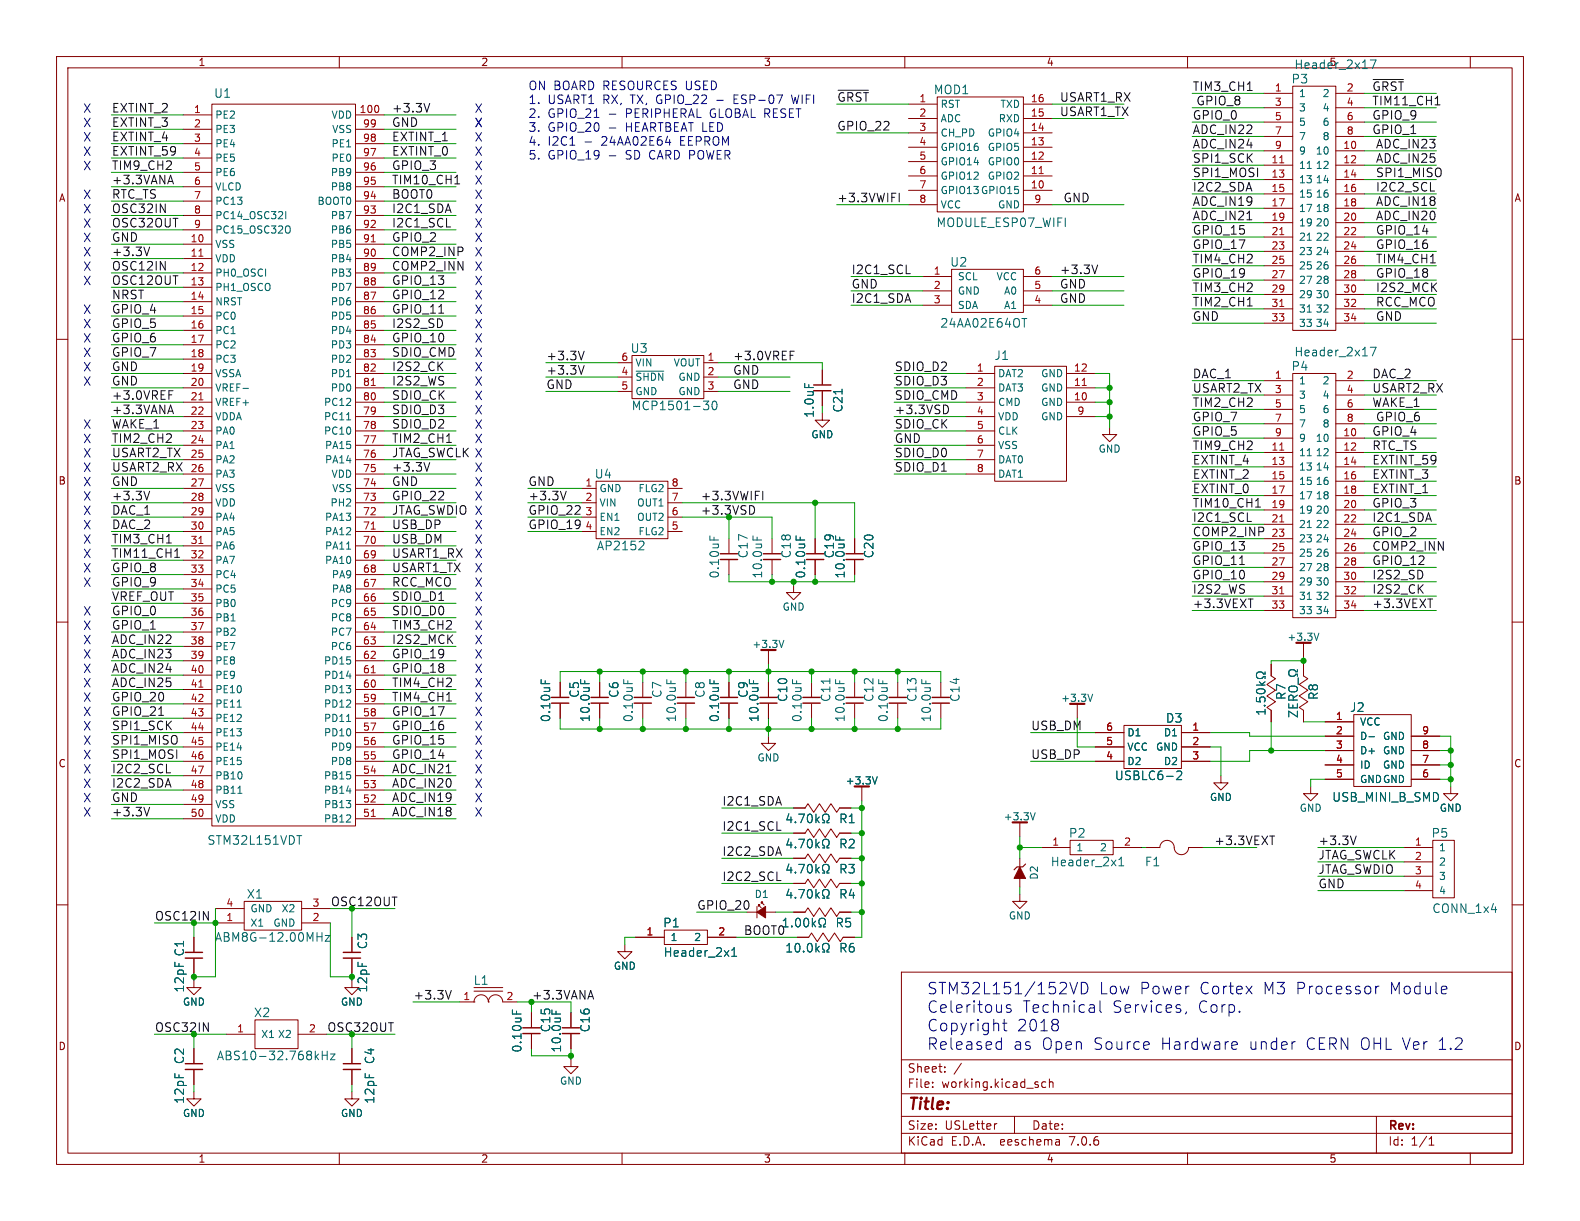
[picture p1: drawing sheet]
<svg xmlns="http://www.w3.org/2000/svg" width="279mm" height="216mm" viewBox="0 0 279 216" stroke-linecap="round" stroke-linejoin="round" font-family="sans-serif">
<defs><g id="words">
<g font-size="2.8" fill="#0000c2">
<text x="163.8" y="176">STM32L151/152VD</text>
<text x="163.8" y="179.3">Celeritous</text>
<text x="180.7" y="179.3">Technical</text>
<text x="194.3" y="176">Low</text>
<text x="196.6" y="179.3">Services,</text>
<text x="201.5" y="176">Power</text>
<text x="211.8" y="179.3">Corp.</text>
<text x="212.1" y="176">Cortex</text>
<text x="223.3" y="176">M3 Processor</text>
<text x="245.8" y="176">Module</text>
<text x="163.8" y="182.5">Copyright</text>
<text x="163.8" y="185.8">Released</text>
<text x="179.1" y="185.8">as</text>
<text x="179.7" y="182.5">2018</text>
<text x="184.2" y="185.8">Open</text>
<text x="193.3" y="185.8">Source</text>
<text x="205.3" y="185.8">Hardware</text>
<text x="220.9" y="185.8">under</text>
<text x="231" y="185.8">CERN OHL Ver 1.2</text>
</g>
<text font-size="2.8" fill="#840000" x="160.4" y="196.8">Title:</text>
<g font-size="2.1" fill="#006464">
<text x="37.8" y="17.5">U1</text>
<text x="165" y="16.9">MOD1</text>
<text x="228.3" y="15">P3</text>
<text x="228.8" y="12.4">Header_2x17</text>
<text x="165.5" y="40.4">MODULE_ESP07_WIFI</text>
<text x="167.9" y="47.3">U2</text>
<text x="166.2" y="58.1">24AA02E64OT</text>
<text x="111.4" y="62.6">U3</text>
<text x="175.8" y="63.9">J1</text>
<text x="228.3" y="65.8">P4</text>
<text x="228.8" y="63.2">Header_2x17</text>
<text x="111.6" y="72.7">MCP1501-30</text>
<text x="144.1" y="74" transform="rotate(-90 144.1 74)">1.0uF</text>
<text x="149.2" y="73" transform="rotate(-90 149.2 73)">C21</text>
<text x="105.1" y="84.8">U4</text>
<text x="105.5" y="97.5">AP2152</text>
<text x="132.4" y="98.8" transform="rotate(-90 132.4 98.8)">C17</text>
<text x="140.1" y="98.8" transform="rotate(-90 140.1 98.8)">C18</text>
<text x="147.7" y="98.8" transform="rotate(-90 147.7 98.8)">C19</text>
<text x="154.7" y="98.8" transform="rotate(-90 154.7 98.8)">C20</text>
<text x="127.4" y="102.4" transform="rotate(-90 127.4 102.4)">0.10uF</text>
<text x="135" y="102.4" transform="rotate(-90 135 102.4)">10.0uF</text>
<text x="142.6" y="102.4" transform="rotate(-90 142.6 102.4)">0.10uF</text>
<text x="149.6" y="102.4" transform="rotate(-90 149.6 102.4)">10.0uF</text>
<text x="102.6" y="123.5" transform="rotate(-90 102.6 123.5)">C5</text>
<text x="109.6" y="123.5" transform="rotate(-90 109.6 123.5)">C6</text>
<text x="117.2" y="123.5" transform="rotate(-90 117.2 123.5)">C7</text>
<text x="124.8" y="123.5" transform="rotate(-90 124.8 123.5)">C8</text>
<text x="132.4" y="123.5" transform="rotate(-90 132.4 123.5)">C9</text>
<text x="139.4" y="124.2" transform="rotate(-90 139.4 124.2)">C10</text>
<text x="147" y="124.2" transform="rotate(-90 147 124.2)">C11</text>
<text x="154.7" y="124.2" transform="rotate(-90 154.7 124.2)">C12</text>
<text x="162.3" y="124.2" transform="rotate(-90 162.3 124.2)">C13</text>
<text x="169.9" y="124.2" transform="rotate(-90 169.9 124.2)">C14</text>
<text x="227.6" y="123.9" transform="rotate(-90 227.6 123.9)">R7</text>
<text x="233.3" y="123.9" transform="rotate(-90 233.3 123.9)">R8</text>
<text x="97.5" y="127.8" transform="rotate(-90 97.5 127.8)">0.10uF</text>
<text x="104.5" y="127.8" transform="rotate(-90 104.5 127.8)">10.0uF</text>
<text x="112.1" y="127.8" transform="rotate(-90 112.1 127.8)">0.10uF</text>
<text x="119.7" y="127.8" transform="rotate(-90 119.7 127.8)">10.0uF</text>
<text x="127.4" y="127.8" transform="rotate(-90 127.4 127.8)">0.10uF</text>
<text x="134.3" y="127.8" transform="rotate(-90 134.3 127.8)">10.0uF</text>
<text x="142" y="127.8" transform="rotate(-90 142 127.8)">0.10uF</text>
<text x="149.6" y="127.8" transform="rotate(-90 149.6 127.8)">10.0uF</text>
<text x="157.2" y="127.8" transform="rotate(-90 157.2 127.8)">0.10uF</text>
<text x="164.8" y="127.8" transform="rotate(-90 164.8 127.8)">10.0uF</text>
<text x="206.1" y="128">D3</text>
<text x="238.6" y="126.1">J2</text>
<text x="197.1" y="138.2">USBLC6-2</text>
<text x="235.5" y="142">USB_MINI_B_SMD</text>
<text x="36.6" y="149.6">STM32L151VDT</text>
<text x="148.3" y="145.8">R1</text>
<text x="188.9" y="148.3">P2</text>
<text x="253.1" y="148.3">P5</text>
<text x="148.3" y="154.7">R3</text>
<text x="148.3" y="150.2">R2</text>
<text x="185.7" y="153.4">Header_2x1</text>
<text x="202.4" y="153.4">F1</text>
<text x="43.6" y="159.1">X1</text>
<text x="148.3" y="159.1">R4</text>
<text x="253.2" y="161.6">CONN_1x4</text>
<text x="37.9" y="166.7">ABM8G-12.00MHz</text>
<text x="65.1" y="167.9" transform="rotate(-90 65.1 167.9)">C3</text>
<text x="117.2" y="164.2">P1</text>
<text x="147.7" y="164.2">R5</text>
<text x="32.7" y="169.2" transform="rotate(-90 32.7 169.2)">C1</text>
<text x="117.3" y="169.4">Header_2x1</text>
<text x="148.3" y="168.6">R6</text>
<text x="32.7" y="175.6" transform="rotate(-90 32.7 175.6)">12pF</text>
<text x="65.1" y="175.6" transform="rotate(-90 65.1 175.6)">12pF</text>
<text x="83.7" y="174.3">L1</text>
<text x="44.8" y="180.1">X2</text>
<text x="97.5" y="182.6" transform="rotate(-90 97.5 182.6)">C15</text>
<text x="104.5" y="182.6" transform="rotate(-90 104.5 182.6)">C16</text>
<text x="32.7" y="188.3" transform="rotate(-90 32.7 188.3)">C2</text>
<text x="38.3" y="187.7">ABS10-32.768kHz</text>
<text x="66.4" y="188.3" transform="rotate(-90 66.4 188.3)">C4</text>
<text x="92.4" y="186.2" transform="rotate(-90 92.4 186.2)">0.10uF</text>
<text x="99.4" y="186.2" transform="rotate(-90 99.4 186.2)">10.0uF</text>
<text x="32.7" y="195.3" transform="rotate(-90 32.7 195.3)">12pF</text>
<text x="66.4" y="195.3" transform="rotate(-90 66.4 195.3)">12pF</text>
</g>
<g font-size="2.1" fill="#0000c2">
<text x="93.3" y="16.1">ON BOARD RESOURCES USED</text>
<text x="14.6" y="20.1">X</text>
<text x="14.6" y="22.6">X</text>
<text x="83.8" y="22.6">X</text>
<text x="83.8" y="20.1">X</text>
<text x="93.3" y="18.5">1.</text>
<text x="93.3" y="21">2.</text>
<text x="93.3" y="23.4">3.</text>
<text x="96.8" y="18.5">USART1 RX, TX, GPIO_22</text>
<text x="96.8" y="21">GPIO_21</text>
<text x="96.8" y="23.4">GPIO_20</text>
<text x="107.6" y="21">-</text>
<text x="107.6" y="23.4">-</text>
<text x="110.8" y="21">PERIPHERAL</text>
<text x="110.8" y="23.4">HEARTBEAT LED</text>
<text x="125.8" y="21">GLOBAL RESET</text>
<text x="127.1" y="18.5">-</text>
<text x="130.3" y="18.5">ESP-07</text>
<text x="140.7" y="18.5">WIFI</text>
<text x="14.6" y="25.2">X</text>
<text x="14.6" y="27.7">X</text>
<text x="83.8" y="25.2">X</text>
<text x="83.8" y="27.7">X</text>
<text x="93.3" y="25.9">4.</text>
<text x="93.3" y="28.3">5.</text>
<text x="96.8" y="25.9">I2C1</text>
<text x="96.8" y="28.3">GPIO_19</text>
<text x="103.3" y="25.9">-</text>
<text x="106.5" y="25.9">24AA02E64</text>
<text x="107.6" y="28.3">-</text>
<text x="110.8" y="28.3">SD CARD POWER</text>
<text x="120.5" y="25.9">EEPROM</text>
<text x="14.6" y="35.3">X</text>
<text x="14.6" y="30.2">X</text>
<text x="83.8" y="30.2">X</text>
<text x="83.8" y="32.8">X</text>
<text x="83.8" y="35.3">X</text>
<text x="14.6" y="37.9">X</text>
<text x="14.6" y="40.4">X</text>
<text x="83.8" y="37.9">X</text>
<text x="83.8" y="40.4">X</text>
<text x="14.6" y="45.5">X</text>
<text x="14.6" y="42.9">X</text>
<text x="83.8" y="45.5">X</text>
<text x="83.8" y="42.9">X</text>
<text x="14.6" y="48">X</text>
<text x="14.6" y="50.6">X</text>
<text x="83.8" y="53.1">X</text>
<text x="83.8" y="48">X</text>
<text x="83.8" y="50.6">X</text>
<text x="14.6" y="58.2">X</text>
<text x="14.6" y="55.6">X</text>
<text x="83.8" y="55.6">X</text>
<text x="83.8" y="58.2">X</text>
<text x="14.6" y="65.8">X</text>
<text x="14.6" y="60.7">X</text>
<text x="14.6" y="63.3">X</text>
<text x="83.8" y="60.7">X</text>
<text x="83.8" y="63.3">X</text>
<text x="83.8" y="65.8">X</text>
<text x="14.6" y="68.3">X</text>
<text x="83.8" y="68.3">X</text>
<text x="83.8" y="70.9">X</text>
<text x="14.6" y="76">X</text>
<text x="83.8" y="76">X</text>
<text x="83.8" y="73.4">X</text>
<text x="14.6" y="78.5">X</text>
<text x="14.6" y="81">X</text>
<text x="14.6" y="83.6">X</text>
<text x="69.2" y="81">JTAG_SWCLK X</text>
<text x="83.8" y="78.5">X</text>
<text x="83.8" y="83.6">X</text>
<text x="14.6" y="86.1">X</text>
<text x="14.6" y="88.7">X</text>
<text x="83.8" y="88.7">X</text>
<text x="83.8" y="86.1">X</text>
<text x="14.6" y="93.7">X</text>
<text x="14.6" y="91.2">X</text>
<text x="69.2" y="91.1">JTAG_SWDIO X</text>
<text x="83.8" y="93.7">X</text>
<text x="14.6" y="101.4">X</text>
<text x="14.6" y="96.3">X</text>
<text x="14.6" y="98.8">X</text>
<text x="83.8" y="98.8">X</text>
<text x="83.8" y="101.4">X</text>
<text x="83.8" y="96.3">X</text>
<text x="14.6" y="103.9">X</text>
<text x="83.8" y="103.9">X</text>
<text x="83.8" y="106.4">X</text>
<text x="14.6" y="111.5">X</text>
<text x="14.6" y="109">X</text>
<text x="83.8" y="109">X</text>
<text x="83.8" y="111.5">X</text>
<text x="14.6" y="119.1">X</text>
<text x="14.6" y="114.1">X</text>
<text x="14.6" y="116.6">X</text>
<text x="83.8" y="119.1">X</text>
<text x="83.8" y="116.6">X</text>
<text x="83.8" y="114.1">X</text>
<text x="14.6" y="124.2">X</text>
<text x="14.6" y="121.7">X</text>
<text x="83.8" y="124.2">X</text>
<text x="83.8" y="121.7">X</text>
<text x="14.6" y="129.3">X</text>
<text x="14.6" y="131.8">X</text>
<text x="14.6" y="126.8">X</text>
<text x="83.8" y="129.3">X</text>
<text x="83.8" y="126.8">X</text>
<text x="83.8" y="131.8">X</text>
<text x="14.6" y="136.9">X</text>
<text x="14.6" y="134.4">X</text>
<text x="83.8" y="134.4">X</text>
<text x="83.8" y="136.9">X</text>
<text x="14.6" y="139.5">X</text>
<text x="14.6" y="142">X</text>
<text x="83.8" y="139.5">X</text>
<text x="83.8" y="142">X</text>
<text x="14.6" y="144.5">X</text>
<text x="83.8" y="144.5">X</text>
</g>
<g font-size="2.1" fill="#0f0f0f">
<text x="210.8" y="16.2">TIM3_CH1</text>
<text x="242.6" y="16.2">~{GRST}</text>
<text x="19.7" y="20">EXTINT_2</text>
<text x="19.7" y="22.5">EXTINT_3</text>
<text x="69.2" y="22.5">GND</text>
<text x="69.2" y="20">+3.3V</text>
<text x="148" y="18.1">~{GRST}</text>
<text x="148" y="23.2">GPIO_22</text>
<text x="187.3" y="20.6">USART1_TX</text>
<text x="187.3" y="18.1">USART1_RX</text>
<text x="210.8" y="23.8">ADC_IN22</text>
<text x="210.8" y="21.3">GPIO_0</text>
<text x="211.5" y="18.7">GPIO_8</text>
<text x="242.6" y="18.7">TIM11_CH1</text>
<text x="242.6" y="23.8">GPIO_1</text>
<text x="242.6" y="21.3">GPIO_9</text>
<text x="19.7" y="27.6">EXTINT_59</text>
<text x="19.7" y="25.1">EXTINT_4</text>
<text x="69.2" y="27.6">EXTINT_0</text>
<text x="69.2" y="25.1">EXTINT_1</text>
<text x="210.8" y="26.4">ADC_IN24</text>
<text x="210.8" y="28.9">SPI1_SCK</text>
<text x="243.2" y="28.9">ADC_IN25</text>
<text x="243.2" y="26.4">ADC_IN23</text>
<text x="19.7" y="30.2">TIM9_CH2</text>
<text x="19.7" y="32.7">+3.3VANA</text>
<text x="19.7" y="35.2">RTC_TS</text>
<text x="69.2" y="30.2">GPIO_3</text>
<text x="69.2" y="32.7">TIM10_CH1</text>
<text x="69.2" y="35.2">BOOT0</text>
<text x="148" y="35.9">+3.3VWIFI</text>
<text x="188" y="35.9">GND</text>
<text x="210.8" y="34">I2C2_SDA</text>
<text x="210.8" y="31.4">SPI1_MOSI</text>
<text x="243.2" y="34">I2C2_SCL</text>
<text x="243.2" y="31.4">SPI1_MISO</text>
<text x="19.7" y="40.3">OSC32OUT</text>
<text x="19.7" y="37.8">OSC32IN</text>
<text x="69.2" y="37.8">I2C1_SDA</text>
<text x="69.2" y="40.3">I2C1_SCL</text>
<text x="210.8" y="36.5">ADC_IN19</text>
<text x="210.8" y="41.6">GPIO_15</text>
<text x="210.8" y="39.1">ADC_IN21</text>
<text x="243.2" y="39.1">ADC_IN20</text>
<text x="243.2" y="36.5">ADC_IN18</text>
<text x="243.2" y="41.6">GPIO_14</text>
<text x="19.7" y="47.9">OSC12IN</text>
<text x="19.7" y="42.9">GND</text>
<text x="19.7" y="45.4">+3.3V</text>
<text x="69.2" y="45.4">COMP2_INP</text>
<text x="69.2" y="47.9">COMP2_INN</text>
<text x="69.2" y="42.9">GPIO_2</text>
<text x="210.8" y="46.7">TIM4_CH2</text>
<text x="210.8" y="44.1">GPIO_17</text>
<text x="243.2" y="46.7">TIM4_CH1</text>
<text x="243.2" y="44.1">GPIO_16</text>
<text x="19.7" y="53">NRST</text>
<text x="19.7" y="50.5">OSC12OUT</text>
<text x="69.2" y="50.5">GPIO_13</text>
<text x="69.2" y="53">GPIO_12</text>
<text x="150.5" y="53.7">I2C1_SDA</text>
<text x="150.5" y="51.1">GND</text>
<text x="150.5" y="48.6">I2C1_SCL</text>
<text x="187.3" y="53.7">GND</text>
<text x="187.3" y="48.6">+3.3V</text>
<text x="187.3" y="51.1">GND</text>
<text x="210.8" y="51.8">TIM3_CH2</text>
<text x="210.8" y="49.2">GPIO_19</text>
<text x="243.2" y="49.2">GPIO_18</text>
<text x="243.2" y="51.8">I2S2_MCK</text>
<text x="19.7" y="58.1">GPIO_5</text>
<text x="19.7" y="55.6">GPIO_4</text>
<text x="69.2" y="58.1">I2S2_SD</text>
<text x="69.2" y="55.6">GPIO_11</text>
<text x="210.8" y="54.3">TIM2_CH1</text>
<text x="210.8" y="56.8">GND</text>
<text x="243.2" y="54.3">RCC_MCO</text>
<text x="243.2" y="56.8">GND</text>
<text x="19.7" y="63.2">GPIO_7</text>
<text x="19.7" y="60.6">GPIO_6</text>
<text x="19.7" y="65.7">GND</text>
<text x="69.2" y="65.7">I2S2_CK</text>
<text x="69.2" y="63.2">SDIO_CMD</text>
<text x="69.2" y="60.6">GPIO_10</text>
<text x="96.5" y="63.8">+3.3V</text>
<text x="129.5" y="63.8">+3.0VREF</text>
<text x="158.1" y="65.7">SDIO_D2</text>
<text x="19.7" y="70.8">+3.0VREF</text>
<text x="19.7" y="68.3">GND</text>
<text x="69.2" y="70.8">SDIO_CK</text>
<text x="69.2" y="68.3">I2S2_WS</text>
<text x="96.5" y="66.4">+3.3V</text>
<text x="96.5" y="68.9">GND</text>
<text x="129.5" y="68.9">GND</text>
<text x="129.5" y="66.4">GND</text>
<text x="158.1" y="70.8">SDIO_CMD</text>
<text x="158.1" y="68.3">SDIO_D3</text>
<text x="210.8" y="69.5">USART2_TX</text>
<text x="210.8" y="67">DAC_1</text>
<text x="242.6" y="69.5">USART2_RX</text>
<text x="242.6" y="67">DAC_2</text>
<text x="19.7" y="75.9">WAKE_1</text>
<text x="19.7" y="73.3">+3.3VANA</text>
<text x="69.2" y="75.9">SDIO_D2</text>
<text x="69.2" y="73.3">SDIO_D3</text>
<text x="158.1" y="75.9">SDIO_CK</text>
<text x="158.1" y="73.3">+3.3VSD</text>
<text x="210.8" y="74.6">GPIO_7</text>
<text x="210.8" y="72.1">TIM2_CH2</text>
<text x="210.8" y="77.2">GPIO_5</text>
<text x="242.6" y="77.2">GPIO_4</text>
<text x="242.6" y="72.1">WAKE_1</text>
<text x="243.2" y="74.6">GPIO_6</text>
<text x="19.7" y="81">USART2_TX</text>
<text x="19.7" y="83.5">USART2_RX</text>
<text x="19.7" y="78.4">TIM2_CH2</text>
<text x="69.2" y="78.4">TIM2_CH1</text>
<text x="69.2" y="83.5">+3.3V</text>
<text x="158.1" y="83.5">SDIO_D1</text>
<text x="158.1" y="78.4">GND</text>
<text x="158.1" y="81">SDIO_D0</text>
<text x="210.8" y="79.7">TIM9_CH2</text>
<text x="210.8" y="82.2">EXTINT_4</text>
<text x="242.6" y="82.2">EXTINT_59</text>
<text x="242.6" y="79.7">RTC_TS</text>
<text x="19.7" y="88.6">+3.3V</text>
<text x="19.7" y="86">GND</text>
<text x="69.2" y="86">GND</text>
<text x="69.2" y="88.6">GPIO_22</text>
<text x="93.3" y="86">GND</text>
<text x="93.3" y="88.6">+3.3V</text>
<text x="123.8" y="88.6">+3.3VWIFI</text>
<text x="210.8" y="84.8">EXTINT_2</text>
<text x="210.8" y="89.9">TIM10_CH1</text>
<text x="210.8" y="87.3">EXTINT_0</text>
<text x="242.6" y="84.8">EXTINT_3</text>
<text x="242.6" y="89.9">GPIO_3</text>
<text x="242.6" y="87.3">EXTINT_1</text>
<text x="19.7" y="93.7">DAC_2</text>
<text x="19.7" y="91.1">DAC_1</text>
<text x="69.2" y="93.7">USB_DP</text>
<text x="93.3" y="93.7">GPIO_19</text>
<text x="93.3" y="91.1">GPIO_22</text>
<text x="210.8" y="94.9">COMP2_INP</text>
<text x="210.8" y="92.4">I2C1_SCL</text>
<text x="242.6" y="94.9">GPIO_2</text>
<text x="242.6" y="92.4">I2C1_SDA</text>
<text x="19.7" y="101.3">GPIO_8</text>
<text x="19.7" y="96.2">TIM3_CH1</text>
<text x="19.7" y="98.7">TIM11_CH1</text>
<text x="69.2" y="101.3">USART1_TX</text>
<text x="69.2" y="98.7">USART1_RX</text>
<text x="69.2" y="96.2">USB_DM</text>
<text x="210.8" y="97.5">GPIO_13</text>
<text x="210.8" y="100">GPIO_11</text>
<text x="242.6" y="97.5">COMP2_INN</text>
<text x="242.6" y="100">GPIO_12</text>
<text x="19.7" y="106.4">VREF_OUT</text>
<text x="19.7" y="103.8">GPIO_9</text>
<text x="69.2" y="103.8">RCC_MCO</text>
<text x="69.2" y="106.4">SDIO_D1</text>
<text x="210.8" y="107.6">+3.3VEXT</text>
<text x="210.8" y="102.6">GPIO_10</text>
<text x="210.8" y="105.1">I2S2_WS</text>
<text x="242.6" y="105.1">I2S2_CK</text>
<text x="242.6" y="107.6">+3.3VEXT</text>
<text x="242.6" y="102.6">I2S2_SD</text>
<text x="19.7" y="108.9">GPIO_0</text>
<text x="19.7" y="111.4">GPIO_1</text>
<text x="19.7" y="114">ADC_IN22</text>
<text x="69.2" y="108.9">SDIO_D0</text>
<text x="69.2" y="111.4">TIM3_CH2</text>
<text x="69.2" y="114">I2S2_MCK</text>
<text x="19.7" y="119.1">ADC_IN24</text>
<text x="19.7" y="116.5">ADC_IN23</text>
<text x="69.2" y="119.1">GPIO_18</text>
<text x="69.2" y="116.5">GPIO_19</text>
<text x="19.7" y="121.6">ADC_IN25</text>
<text x="19.7" y="124.1">GPIO_20</text>
<text x="69.2" y="124.1">TIM4_CH1</text>
<text x="69.2" y="121.6">TIM4_CH2</text>
<text x="19.7" y="131.8">SPI1_MISO</text>
<text x="19.7" y="129.2">SPI1_SCK</text>
<text x="19.7" y="126.7">GPIO_21</text>
<text x="69.2" y="131.8">GPIO_15</text>
<text x="69.2" y="129.2">GPIO_16</text>
<text x="69.2" y="126.7">GPIO_17</text>
<text x="182.2" y="129.2">USB_DM</text>
<text x="19.7" y="136.8">I2C2_SCL</text>
<text x="19.7" y="134.3">SPI1_MOSI</text>
<text x="69.2" y="134.3">GPIO_14</text>
<text x="69.2" y="136.8">ADC_IN21</text>
<text x="182.2" y="134.3">USB_DP</text>
<text x="19.7" y="139.4">I2C2_SDA</text>
<text x="19.7" y="141.9">GND</text>
<text x="69.2" y="139.4">ADC_IN20</text>
<text x="69.2" y="141.9">ADC_IN19</text>
<text x="127.6" y="142.6">I2C1_SDA</text>
<text x="19.7" y="144.5">+3.3V</text>
<text x="69.2" y="144.5">ADC_IN18</text>
<text x="127.6" y="147">I2C1_SCL</text>
<text x="214.6" y="149.5">+3.3VEXT</text>
<text x="233" y="149.5">+3.3V</text>
<text x="127.6" y="155.9">I2C2_SCL</text>
<text x="127.6" y="151.5">I2C2_SDA</text>
<text x="233" y="154.6">JTAG_SWDIO</text>
<text x="233" y="152.1">JTAG_SWCLK</text>
<text x="123.2" y="161">GPIO_20</text>
<text x="233" y="157.2">GND</text>
<text x="131.4" y="165.4">BOOT0</text>
<text x="73" y="176.9">+3.3V</text>
</g>
<g font-size="2.1" fill="#009600">
<text x="123.8" y="91.1">+3.3VSD</text>
<text x="58.4" y="160.3">OSC12OUT</text>
<text x="27.3" y="162.9">OSC12IN</text>
<text x="94" y="176.9">+3.3VANA</text>
<text x="27.3" y="182.6">OSC32IN</text>
<text x="57.8" y="182.6">OSC32OUT</text>
</g>
<g font-size="2.1" fill="#840000">
<text x="160.4" y="189.9">Sheet:</text>
<text x="160.4" y="192.6">File:</text>
<text x="166.5" y="192.6">working.kicad_sch</text>
<text x="160.4" y="202.8">KiCad</text>
<text x="160.4" y="200">Size:</text>
<text x="167.1" y="200">USLetter</text>
<text x="168.1" y="202.8">E.D.A.</text>
<text x="177" y="202.8">eeschema</text>
<text x="182.4" y="200">Date:</text>
<text x="189.4" y="202.8">7.0.6</text>
<text x="245.4" y="200.2">Rev:</text>
<text x="245.4" y="202.8">Id:</text>
<text x="249.5" y="202.8">1/1</text>
</g>
<g font-size="1.8" fill="#840000">
<text x="35" y="11.9">1</text>
<text x="85" y="11.9">2</text>
<text x="135" y="11.9">3</text>
<text x="185" y="11.9">4</text>
<text x="10.3" y="35.9">A</text>
<text x="267.7" y="35.9">A</text>
<text x="10.3" y="85.9">B</text>
<text x="267.7" y="85.9">B</text>
<text x="10.3" y="135.9">C</text>
<text x="267.7" y="135.9">C</text>
<text x="10.3" y="185.9">D</text>
<text x="267.7" y="185.9">D</text>
<text x="35" y="205.8">1</text>
<text x="85" y="205.8">2</text>
<text x="135" y="205.8">3</text>
<text x="185" y="205.8">4</text>
<text x="235" y="205.8">5</text>
</g>
<g font-size="1.8" fill="#006464">
<text x="235" y="11.9">5</text>
<text x="229.6" y="17.4">1</text>
<text x="233.8" y="17.4">2</text>
<text x="38" y="21.2">PE2</text>
<text x="38" y="23.7">PE3</text>
<text x="58.5" y="21.2">VDD</text>
<text x="58.6" y="23.7">VSS</text>
<text x="166.2" y="19.3">RST</text>
<text x="166.2" y="21.8">ADC</text>
<text x="176.5" y="21.8">RXD</text>
<text x="176.8" y="19.3">TXD</text>
<text x="229.6" y="19.9">3</text>
<text x="229.6" y="22.5">5</text>
<text x="233.8" y="19.9">4</text>
<text x="233.8" y="22.5">6</text>
<text x="38" y="26.3">PE4</text>
<text x="38" y="28.8">PE5</text>
<text x="58.5" y="28.8">PE0</text>
<text x="58.5" y="26.3">PE1</text>
<text x="166.2" y="24.4">CH_PD</text>
<text x="166.2" y="26.9">GPIO16</text>
<text x="166.2" y="29.4">GPIO14</text>
<text x="174.6" y="29.4">GPIO0</text>
<text x="174.6" y="26.9">GPIO5</text>
<text x="174.6" y="24.4">GPIO4</text>
<text x="229.6" y="25">7</text>
<text x="229.6" y="27.5">9</text>
<text x="232.6" y="27.5">10</text>
<text x="233.8" y="25">8</text>
<text x="38" y="31.3">PE6</text>
<text x="38" y="33.9">VLCD</text>
<text x="58.4" y="33.9">PB8</text>
<text x="58.4" y="31.3">PB9</text>
<text x="166.2" y="32">GPIO12</text>
<text x="166.2" y="34.5">GPIO13 GPIO15</text>
<text x="174.6" y="32">GPIO2</text>
<text x="229.6" y="30.1">11</text>
<text x="229.6" y="32.6">13</text>
<text x="229.6" y="35.2">15</text>
<text x="232.6" y="30.1">12</text>
<text x="232.6" y="32.6">14</text>
<text x="232.6" y="35.2">16</text>
<text x="38" y="36.4">PC13</text>
<text x="38" y="39">PC14_OSC32I</text>
<text x="38" y="41.5">PC15_OSC32O</text>
<text x="56" y="36.4">BOOT0</text>
<text x="58.4" y="41.5">PB6</text>
<text x="58.4" y="39">PB7</text>
<text x="166.2" y="37.1">VCC</text>
<text x="176.4" y="37.1">GND</text>
<text x="229.6" y="37.7">17</text>
<text x="229.6" y="40.2">19</text>
<text x="232.6" y="37.7">18</text>
<text x="232.6" y="40.2">20</text>
<text x="38" y="44">VSS</text>
<text x="38" y="46.6">VDD</text>
<text x="58.4" y="46.6">PB4</text>
<text x="58.4" y="44">PB5</text>
<text x="229.6" y="42.8">21</text>
<text x="229.6" y="45.3">23</text>
<text x="229.6" y="47.9">25</text>
<text x="232.6" y="42.8">22</text>
<text x="232.6" y="45.3">24</text>
<text x="232.6" y="47.9">26</text>
<text x="38" y="49.1">PH0_OSCI</text>
<text x="38" y="51.7">PH1_OSCO</text>
<text x="58.4" y="51.7">PD7</text>
<text x="58.4" y="49.1">PB3</text>
<text x="169.3" y="49.8">SCL</text>
<text x="169.3" y="52.3">GND</text>
<text x="176.1" y="49.8">VCC</text>
<text x="177.5" y="52.3">A0</text>
<text x="229.6" y="50.4">27</text>
<text x="229.6" y="52.9">29</text>
<text x="232.6" y="50.4">28</text>
<text x="232.6" y="52.9">30</text>
<text x="38" y="54.2">NRST</text>
<text x="38" y="56.7">PC0</text>
<text x="38" y="59.3">PC1</text>
<text x="58.4" y="59.3">PD4</text>
<text x="58.4" y="56.7">PD5</text>
<text x="58.4" y="54.2">PD6</text>
<text x="169.3" y="54.8">SDA</text>
<text x="177.5" y="54.8">A1</text>
<text x="229.6" y="55.5">31</text>
<text x="229.6" y="58">33</text>
<text x="232.6" y="55.5">32</text>
<text x="232.6" y="58">34</text>
<text x="38" y="61.8">PC2</text>
<text x="38" y="64.4">PC3</text>
<text x="58.4" y="64.4">PD2</text>
<text x="58.4" y="61.8">PD3</text>
<text x="112.3" y="65">VIN</text>
<text x="119" y="65">VOUT</text>
<text x="38" y="66.9">VSSA</text>
<text x="38" y="69.4">VREF-</text>
<text x="38" y="72">VREF+</text>
<text x="57.2" y="72">PC12</text>
<text x="58.4" y="69.4">PD0</text>
<text x="58.4" y="66.9">PD1</text>
<text x="112.3" y="67.5">~{SHDN} GND</text>
<text x="112.3" y="70.1">GND</text>
<text x="119.9" y="70.1">GND</text>
<text x="176.4" y="66.9">DAT2</text>
<text x="176.4" y="69.4">DAT3</text>
<text x="176.4" y="72">CMD</text>
<text x="184" y="72">GND</text>
<text x="184" y="69.4">GND</text>
<text x="184" y="66.9">GND</text>
<text x="229.6" y="68.2">1</text>
<text x="229.6" y="70.7">3</text>
<text x="233.8" y="68.2">2</text>
<text x="233.8" y="70.7">4</text>
<text x="38" y="74.5">VDDA</text>
<text x="38" y="77.1">PA0</text>
<text x="57.2" y="77.1">PC10</text>
<text x="57.2" y="74.5">PC11</text>
<text x="143.4" y="77.7">GND</text>
<text x="176.4" y="74.5">VDD</text>
<text x="176.4" y="77.1">CLK</text>
<text x="184" y="74.5">GND</text>
<text x="229.6" y="73.3">5</text>
<text x="229.6" y="75.8">7</text>
<text x="233.8" y="73.3">6</text>
<text x="233.8" y="75.8">8</text>
<text x="38" y="79.6">PA1</text>
<text x="38" y="82.1">PA2</text>
<text x="57.4" y="82.1">PA14</text>
<text x="57.4" y="79.6">PA15</text>
<text x="176.4" y="79.6">VSS</text>
<text x="176.4" y="82.1">DAT0</text>
<text x="194.2" y="80.2">GND</text>
<text x="229.6" y="80.9">11</text>
<text x="229.6" y="83.4">13</text>
<text x="229.6" y="78.3">9</text>
<text x="232.6" y="78.3">10</text>
<text x="232.6" y="80.9">12</text>
<text x="232.6" y="83.4">14</text>
<text x="38" y="84.7">PA3</text>
<text x="38" y="87.2">VSS</text>
<text x="38" y="89.8">VDD</text>
<text x="58.3" y="89.8">PH2</text>
<text x="58.5" y="84.7">VDD</text>
<text x="58.6" y="87.2">VSS</text>
<text x="105.9" y="87.2">GND</text>
<text x="105.9" y="89.8">VIN</text>
<text x="112.6" y="89.8">OUT1</text>
<text x="112.8" y="87.2">FLG2</text>
<text x="176.4" y="84.7">DAT1</text>
<text x="229.6" y="86">15</text>
<text x="229.6" y="88.5">17</text>
<text x="232.6" y="86">16</text>
<text x="232.6" y="88.5">18</text>
<text x="38" y="92.3">PA4</text>
<text x="38" y="94.8">PA5</text>
<text x="57.4" y="94.8">PA12</text>
<text x="57.4" y="92.3">PA13</text>
<text x="105.9" y="92.3">EN1</text>
<text x="105.9" y="94.8">EN2</text>
<text x="112.6" y="92.3">OUT2</text>
<text x="112.8" y="94.8">FLG2</text>
<text x="229.6" y="91">19</text>
<text x="229.6" y="93.6">21</text>
<text x="232.6" y="91">20</text>
<text x="232.6" y="93.6">22</text>
<text x="38" y="97.4">PA6</text>
<text x="38" y="99.9">PA7</text>
<text x="57.4" y="99.9">PA10</text>
<text x="57.4" y="97.4">PA11</text>
<text x="229.6" y="96.1">23</text>
<text x="229.6" y="98.7">25</text>
<text x="229.6" y="101.2">27</text>
<text x="232.6" y="96.1">24</text>
<text x="232.6" y="98.7">26</text>
<text x="232.6" y="101.2">28</text>
<text x="38" y="102.5">PC4</text>
<text x="38" y="105">PC5</text>
<text x="38" y="107.5">PB0</text>
<text x="58.4" y="107.5">PC9</text>
<text x="58.6" y="105">PA8</text>
<text x="58.6" y="102.5">PA9</text>
<text x="229.6" y="103.7">29</text>
<text x="229.6" y="106.3">31</text>
<text x="232.6" y="103.7">30</text>
<text x="232.6" y="106.3">32</text>
<text x="38" y="110.1">PB1</text>
<text x="38" y="112.6">PB2</text>
<text x="58.4" y="112.6">PC7</text>
<text x="58.4" y="110.1">PC8</text>
<text x="138.3" y="108.2">GND</text>
<text x="227.6" y="113.5">+3.3V</text>
<text x="229.6" y="108.8">33</text>
<text x="232.6" y="108.8">34</text>
<text x="38" y="115.2">PE7</text>
<text x="38" y="117.7">PE8</text>
<text x="57.2" y="117.7">PD15</text>
<text x="58.4" y="115.2">PC6</text>
<text x="132.9" y="114.8">+3.3V</text>
<text x="38" y="120.2">PE9</text>
<text x="38" y="122.8">PE10</text>
<text x="38" y="125.3">PE11</text>
<text x="57.2" y="125.3">PD12</text>
<text x="57.2" y="122.8">PD13</text>
<text x="57.2" y="120.2">PD14</text>
<text x="187.6" y="124.3">+3.3V</text>
<text x="38" y="127.9">PE12</text>
<text x="38" y="130.4">PE13</text>
<text x="57.2" y="130.4">PD10</text>
<text x="57.2" y="127.9">PD11</text>
<text x="199.3" y="130.4">D1</text>
<text x="205.7" y="130.4">D1</text>
<text x="240.4" y="128.5">VCC</text>
<text x="240.4" y="131">D-</text>
<text x="244.5" y="131">GND</text>
<text x="38" y="132.9">PE14</text>
<text x="38" y="135.5">PE15</text>
<text x="58.4" y="135.5">PD8</text>
<text x="58.4" y="132.9">PD9</text>
<text x="133.9" y="134.8">GND</text>
<text x="199.3" y="135.5">D2</text>
<text x="199.3" y="132.9">VCC</text>
<text x="204.3" y="132.9">GND</text>
<text x="205.7" y="135.5">D2</text>
<text x="240.4" y="133.6">D+</text>
<text x="240.4" y="136.1">ID</text>
<text x="244.5" y="136.1">GND</text>
<text x="244.5" y="133.6">GND</text>
<text x="38" y="138">PB10</text>
<text x="38" y="140.6">PB11</text>
<text x="38" y="143.1">VSS</text>
<text x="57.2" y="143.1">PB13</text>
<text x="57.2" y="140.6">PB14</text>
<text x="57.2" y="138">PB15</text>
<text x="149.5" y="138.9">+3.3V</text>
<text x="213.9" y="141.8">GND</text>
<text x="229.7" y="143.7">GND</text>
<text x="240.4" y="138.7">GNDGND</text>
<text x="254.5" y="143.7">GND</text>
<text x="38" y="145.6">VDD</text>
<text x="57.2" y="145.6">PB12</text>
<text x="177.4" y="145.3">+3.3V</text>
<text x="183.7" y="155.6" transform="rotate(-90 183.7 155.6)">D2</text>
<text x="190.2" y="150.7">1</text>
<text x="194.4" y="150.7">2</text>
<text x="254.4" y="150.7">1</text>
<text x="254.4" y="153.3">2</text>
<text x="254.4" y="155.8">3</text>
<text x="44.2" y="161.5">GND</text>
<text x="49.7" y="161.5">X2</text>
<text x="133.4" y="159">D1</text>
<text x="254.4" y="158.3">4</text>
<text x="44.2" y="164.1">X1</text>
<text x="48.3" y="164.1">GND</text>
<text x="118.5" y="166.6">1</text>
<text x="122.7" y="166.6">2</text>
<text x="178.3" y="162.8">GND</text>
<text x="108.5" y="171.7">GND</text>
<text x="32.3" y="178">GND</text>
<text x="60.2" y="178">GND</text>
<text x="46.1" y="183.7">X1 X2</text>
<text x="98.9" y="192">GND</text>
<text x="32.3" y="197.7">GND</text>
<text x="60.2" y="197.7">GND</text>
</g>
<g font-size="1.8" fill="#a90000">
<text x="225.4" y="16.3">1</text>
<text x="238.1" y="16.3">2</text>
<text x="34.2" y="20.1">1</text>
<text x="34.2" y="22.6">2</text>
<text x="63.5" y="20.1">100</text>
<text x="64.1" y="22.6">99</text>
<text x="162.5" y="18.2">1</text>
<text x="162.5" y="20.7">2</text>
<text x="162.5" y="23.2">3</text>
<text x="182.2" y="23.2">14</text>
<text x="182.2" y="20.7">15</text>
<text x="182.2" y="18.2">16</text>
<text x="225.4" y="18.8">3</text>
<text x="225.4" y="21.3">5</text>
<text x="225.4" y="23.9">7</text>
<text x="238.1" y="18.8">4</text>
<text x="238.1" y="21.3">6</text>
<text x="238.1" y="23.9">8</text>
<text x="34.2" y="25.1">3</text>
<text x="34.2" y="27.7">4</text>
<text x="64.1" y="27.7">97</text>
<text x="64.1" y="25.1">98</text>
<text x="162.5" y="25.8">4</text>
<text x="162.5" y="28.3">5</text>
<text x="182.2" y="28.3">12</text>
<text x="182.2" y="25.8">13</text>
<text x="224.7" y="29">11</text>
<text x="225.4" y="26.4">9</text>
<text x="237.4" y="26.4">10</text>
<text x="237.4" y="29">12</text>
<text x="34.2" y="30.2">5</text>
<text x="34.2" y="32.8">6</text>
<text x="34.2" y="35.3">7</text>
<text x="64.1" y="35.3">94</text>
<text x="64.1" y="32.8">95</text>
<text x="64.1" y="30.2">96</text>
<text x="162.5" y="30.9">6</text>
<text x="162.5" y="33.4">7</text>
<text x="162.5" y="35.9">8</text>
<text x="182.2" y="33.4">10</text>
<text x="182.2" y="30.9">11</text>
<text x="182.8" y="35.9">9</text>
<text x="224.7" y="31.5">13</text>
<text x="224.7" y="34">15</text>
<text x="237.4" y="31.5">14</text>
<text x="237.4" y="34">16</text>
<text x="34.2" y="37.8">8</text>
<text x="34.2" y="40.4">9</text>
<text x="64.1" y="40.4">92</text>
<text x="64.1" y="37.8">93</text>
<text x="224.7" y="36.6">17</text>
<text x="224.7" y="39.1">19</text>
<text x="224.7" y="41.7">21</text>
<text x="237.4" y="36.6">18</text>
<text x="237.4" y="39.1">20</text>
<text x="237.4" y="41.7">22</text>
<text x="33.6" y="42.9">10</text>
<text x="33.6" y="45.5">11</text>
<text x="64.1" y="45.5">90</text>
<text x="64.1" y="42.9">91</text>
<text x="224.7" y="44.2">23</text>
<text x="224.7" y="46.7">25</text>
<text x="237.4" y="44.2">24</text>
<text x="237.4" y="46.7">26</text>
<text x="33.6" y="48">12</text>
<text x="33.6" y="50.5">13</text>
<text x="33.6" y="53.1">14</text>
<text x="64.1" y="53.1">87</text>
<text x="64.1" y="50.5">88</text>
<text x="64.1" y="48">89</text>
<text x="165" y="48.6">1</text>
<text x="165" y="51.2">2</text>
<text x="165" y="53.7">3</text>
<text x="182.8" y="53.7">4</text>
<text x="182.8" y="51.2">5</text>
<text x="182.8" y="48.6">6</text>
<text x="224.7" y="49.3">27</text>
<text x="224.7" y="51.8">29</text>
<text x="237.4" y="49.3">28</text>
<text x="237.4" y="51.8">30</text>
<text x="33.6" y="55.6">15</text>
<text x="33.6" y="58.2">16</text>
<text x="64.1" y="58.2">85</text>
<text x="64.1" y="55.6">86</text>
<text x="224.7" y="54.4">31</text>
<text x="224.7" y="56.9">33</text>
<text x="237.4" y="54.4">32</text>
<text x="237.4" y="56.9">34</text>
<text x="33.6" y="60.7">17</text>
<text x="33.6" y="63.2">18</text>
<text x="33.6" y="65.8">19</text>
<text x="64.1" y="65.8">82</text>
<text x="64.1" y="63.2">83</text>
<text x="64.1" y="60.7">84</text>
<text x="109.8" y="63.9">6</text>
<text x="125" y="63.9">1</text>
<text x="172.6" y="65.8">1</text>
<text x="189.8" y="65.8">12</text>
<text x="33.6" y="68.3">20</text>
<text x="33.6" y="70.9">21</text>
<text x="64.1" y="70.9">80</text>
<text x="64.1" y="68.3">81</text>
<text x="109.8" y="66.4">4</text>
<text x="109.8" y="69">5</text>
<text x="125" y="66.4">2</text>
<text x="125" y="69">3</text>
<text x="172.6" y="68.3">2</text>
<text x="172.6" y="70.9">3</text>
<text x="189.8" y="70.9">10</text>
<text x="189.8" y="68.3">11</text>
<text x="225.4" y="67.1">1</text>
<text x="225.4" y="69.6">3</text>
<text x="238.1" y="67.1">2</text>
<text x="238.1" y="69.6">4</text>
<text x="33.6" y="73.4">22</text>
<text x="33.6" y="75.9">23</text>
<text x="64.1" y="75.9">78</text>
<text x="64.1" y="73.4">79</text>
<text x="172.6" y="73.4">4</text>
<text x="172.6" y="75.9">5</text>
<text x="190.4" y="73.4">9</text>
<text x="225.4" y="72.1">5</text>
<text x="225.4" y="74.7">7</text>
<text x="225.4" y="77.2">9</text>
<text x="237.4" y="77.2">10</text>
<text x="238.1" y="72.1">6</text>
<text x="238.1" y="74.7">8</text>
<text x="33.6" y="78.5">24</text>
<text x="33.6" y="81">25</text>
<text x="33.6" y="83.6">26</text>
<text x="64.1" y="83.6">75</text>
<text x="64.1" y="81">76</text>
<text x="64.1" y="78.5">77</text>
<text x="172.6" y="78.5">6</text>
<text x="172.6" y="81">7</text>
<text x="172.6" y="83.6">8</text>
<text x="224.7" y="79.8">11</text>
<text x="224.7" y="82.3">13</text>
<text x="237.4" y="79.8">12</text>
<text x="237.4" y="82.3">14</text>
<text x="33.6" y="86.1">27</text>
<text x="33.6" y="88.6">28</text>
<text x="64.1" y="88.6">73</text>
<text x="64.1" y="86.1">74</text>
<text x="103.4" y="86.1">1</text>
<text x="103.4" y="88.6">2</text>
<text x="118.7" y="88.6">7</text>
<text x="118.7" y="86.1">8</text>
<text x="224.7" y="84.8">15</text>
<text x="224.7" y="87.4">17</text>
<text x="224.7" y="89.9">19</text>
<text x="237.4" y="84.8">16</text>
<text x="237.4" y="87.4">18</text>
<text x="237.4" y="89.9">20</text>
<text x="33.6" y="91.2">29</text>
<text x="33.6" y="93.7">30</text>
<text x="64.1" y="93.7">71</text>
<text x="64.1" y="91.2">72</text>
<text x="103.4" y="91.2">3</text>
<text x="103.4" y="93.7">4</text>
<text x="118.7" y="93.7">5</text>
<text x="118.7" y="91.2">6</text>
<text x="224.7" y="92.5">21</text>
<text x="224.7" y="95">23</text>
<text x="237.4" y="92.5">22</text>
<text x="237.4" y="95">24</text>
<text x="33.6" y="96.3">31</text>
<text x="33.6" y="98.8">32</text>
<text x="33.6" y="101.3">33</text>
<text x="64.1" y="101.3">68</text>
<text x="64.1" y="98.8">69</text>
<text x="64.1" y="96.3">70</text>
<text x="224.7" y="97.5">25</text>
<text x="224.7" y="100.1">27</text>
<text x="237.4" y="97.5">26</text>
<text x="237.4" y="100.1">28</text>
<text x="33.6" y="103.9">34</text>
<text x="33.6" y="106.4">35</text>
<text x="64.1" y="106.4">66</text>
<text x="64.1" y="103.9">67</text>
<text x="224.7" y="102.6">29</text>
<text x="224.7" y="105.2">31</text>
<text x="224.7" y="107.7">33</text>
<text x="237.4" y="102.6">30</text>
<text x="237.4" y="105.2">32</text>
<text x="237.4" y="107.7">34</text>
<text x="33.6" y="109">36</text>
<text x="33.6" y="111.5">37</text>
<text x="64.1" y="111.5">64</text>
<text x="64.1" y="109">65</text>
<text x="33.6" y="114">38</text>
<text x="33.6" y="116.6">39</text>
<text x="33.6" y="119.1">40</text>
<text x="64.1" y="119.1">61</text>
<text x="64.1" y="116.6">62</text>
<text x="64.1" y="114">63</text>
<text x="33.6" y="121.7">41</text>
<text x="33.6" y="124.2">42</text>
<text x="64.1" y="124.2">59</text>
<text x="64.1" y="121.7">60</text>
<text x="33.6" y="126.7">43</text>
<text x="33.6" y="129.3">44</text>
<text x="33.6" y="131.8">45</text>
<text x="64.1" y="131.8">56</text>
<text x="64.1" y="129.3">57</text>
<text x="64.1" y="126.7">58</text>
<text x="195.5" y="131.8">5</text>
<text x="195.5" y="129.3">6</text>
<text x="210.7" y="129.3">1</text>
<text x="210.7" y="131.8">2</text>
<text x="236.1" y="127.4">1</text>
<text x="236.1" y="129.9">2</text>
<text x="251.4" y="129.9">9</text>
<text x="33.6" y="134.4">46</text>
<text x="33.6" y="136.9">47</text>
<text x="64.1" y="136.9">54</text>
<text x="64.1" y="134.4">55</text>
<text x="195.5" y="134.4">4</text>
<text x="210.7" y="134.4">3</text>
<text x="236.1" y="132.5">3</text>
<text x="236.1" y="135">4</text>
<text x="236.1" y="137.5">5</text>
<text x="251.4" y="137.5">6</text>
<text x="251.4" y="135">7</text>
<text x="251.4" y="132.5">8</text>
<text x="33.6" y="139.4">48</text>
<text x="33.6" y="142">49</text>
<text x="64.1" y="142">52</text>
<text x="64.1" y="139.4">53</text>
<text x="33.6" y="144.5">50</text>
<text x="64.1" y="144.5">51</text>
<text x="186" y="149.6">1</text>
<text x="198.7" y="149.6">2</text>
<text x="250.1" y="149.6">1</text>
<text x="250.1" y="152.1">2</text>
<text x="250.1" y="154.7">3</text>
<text x="39.9" y="160.4">4</text>
<text x="55.2" y="160.4">3</text>
<text x="250.1" y="157.2">4</text>
<text x="39.9" y="162.9">1</text>
<text x="55.2" y="162.9">2</text>
<text x="114.2" y="165.5">1</text>
<text x="126.9" y="165.5">2</text>
<text x="81.8" y="176.9">1</text>
<text x="89.5" y="176.9">2</text>
<text x="41.8" y="182.6">1</text>
<text x="54.5" y="182.6">2</text>
</g>
</g></defs>
<g fill="none" stroke="#840000" stroke-width=".18">
<path d="M10 10h259.4v195.9h-259.4zM12 12h255.4v191.9h-255.4zM37.5 18.4h25.4v127.7h-25.4zM60 10v2M110 10v2M160 10v2M160.7 18.4h5M165.7 17.1h15.3v20.4h-15.3zM181 18.4h5.1M210 10v2M223.5 16.5h5.1M223.5 19.1h5.1"/>
<path d="M228.6 15.2h7.6v43.2h-7.6zM236.2 16.5h5.1M236.2 19.1h5.1M260 10v2M32.4 20.3h5.1M32.4 22.9h5.1M32.4 25.4h5.1M32.4 27.9h5.1M32.4 30.5h5.1M32.4 33h5.1M32.4 35.6h5.1M32.4 38.1h5.1"/>
<path d="M62.9 20.3h5M62.9 22.9h5M62.9 25.4h5M62.9 27.9h5M62.9 30.5h5M62.9 33h5M62.9 35.6h5M62.9 38.1h5M160.7 33.7h5M160.7 31.1h5M160.7 28.6h5M160.7 26h5"/>
<path d="M160.7 23.5h5M160.7 21h5M160.7 36.2h5M181 33.7h5.1M181 31.1h5.1M181 28.6h5.1M181 26h5.1M181 23.5h5.1M181 21h5.1M181 36.2h5.1M223.5 26.7h5.1M223.5 29.2h5.1"/>
<path d="M223.5 31.8h5.1M223.5 34.3h5.1M223.5 36.8h5.1M223.5 39.4h5.1M223.5 21.6h5.1M223.5 24.1h5.1M236.2 26.7h5.1M236.2 29.2h5.1M236.2 31.8h5.1M236.2 34.3h5.1M236.2 36.8h5.1M236.2 39.4h5.1"/>
<path d="M236.2 21.6h5.1M236.2 24.1h5.1M10 60h2M32.4 43.2h5.1M32.4 45.7h5.1M32.4 48.3h5.1M32.4 50.8h5.1M32.4 53.3h5.1M32.4 55.9h5.1M32.4 58.4h5.1M32.4 40.6h5.1M62.9 43.2h5"/>
<path d="M62.9 45.7h5M62.9 48.3h5M62.9 50.8h5M62.9 53.3h5M62.9 55.9h5M62.9 58.4h5M62.9 40.6h5M163.2 48.9h5.1M163.2 51.4h5.1M163.2 54h5.1M168.3 47.6h12.7v7.6h-12.7zM181 48.9h5.1"/>
<path d="M181 51.4h5.1M181 54h5.1M223.5 41.9h5.1M223.5 44.5h5.1M223.5 47h5.1M223.5 49.5h5.1M223.5 52.1h5.1M223.5 54.6h5.1M223.5 57.2h5.1M236.2 41.9h5.1M236.2 44.5h5.1M236.2 47h5.1"/>
<path d="M236.2 49.5h5.1M236.2 52.1h5.1M236.2 54.6h5.1M236.2 57.2h5.1M267.4 60h2M32.4 61h5.1M32.4 63.5h5.1M32.4 66h5.1M32.4 68.6h5.1M32.4 71.1h5.1M32.4 73.7h5.1M32.4 76.2h5.1"/>
<path d="M32.4 78.7h5.1M62.9 61h5M62.9 63.5h5M62.9 66h5M62.9 68.6h5M62.9 71.1h5M62.9 73.7h5M62.9 76.2h5M62.9 78.7h5M109.2 64.1h2.6M109.2 66.7h2.6M109.2 69.2h2.6"/>
<path d="M111.8 62.9h12.7v7.6h-12.7zM124.5 64.1h2.5M124.5 66.7h2.5M124.5 69.2h2.5M145.4 73v1.3h1.3l-1.3 1.3-1.3-1.3h1.3M145.4 65.4v2.5M145.4 69.2v2.6M170.8 66h5.1M170.8 68.6h5.1M170.8 71.1h5.1M170.8 73.7h5.1M170.8 76.2h5.1"/>
<path d="M170.8 78.7h5.1M175.9 64.8h12.7v20.3h-12.7zM188.6 66h5.1M188.6 68.6h5.1M188.6 71.1h5.1M188.6 73.7h5.1M196.2 75.6v1.2h1.3l-1.3 1.3-1.3-1.3h1.3M223.5 67.3h5.1M223.5 77.5h5.1M223.5 69.9h5.1M223.5 72.4h5.1M223.5 74.9h5.1"/>
<path d="M228.6 66h7.6v43.2h-7.6zM236.2 67.3h5.1M236.2 77.5h5.1M236.2 69.9h5.1M236.2 72.4h5.1M236.2 74.9h5.1M32.4 81.3h5.1M32.4 83.8h5.1M32.4 86.4h5.1M32.4 88.9h5.1M32.4 91.4h5.1M32.4 94h5.1"/>
<path d="M32.4 96.5h5.1M32.4 99.1h5.1M62.9 81.3h5M62.9 83.8h5M62.9 86.4h5M62.9 88.9h5M62.9 91.4h5M62.9 94h5M62.9 96.5h5M62.9 99.1h5M102.9 86.4h2.5M102.9 88.9h2.5"/>
<path d="M102.9 91.4h2.5M102.9 94h2.5M105.4 85.1h12.7v10.2h-12.7zM118.1 86.4h2.5M118.1 88.9h2.5M118.1 91.4h2.5M118.1 94h2.5M128.9 95.3v2.5M128.9 99.1v2.5M136.5 95.3v2.5M136.5 99.1v2.5M144.1 95.3v2.5"/>
<path d="M144.1 99.1v2.5M151.1 95.3v2.5M151.1 99.1v2.5M170.8 81.3h5.1M170.8 83.8h5.1M223.5 80h5.1M223.5 82.6h5.1M223.5 85.1h5.1M223.5 87.6h5.1M223.5 90.2h5.1M223.5 92.7h5.1M223.5 95.3h5.1"/>
<path d="M223.5 97.8h5.1M236.2 80h5.1M236.2 82.6h5.1M236.2 85.1h5.1M236.2 87.6h5.1M236.2 90.2h5.1M236.2 92.7h5.1M236.2 95.3h5.1M236.2 97.8h5.1M10 110h2M32.4 101.6h5.1M32.4 104.1h5.1"/>
<path d="M32.4 106.7h5.1M32.4 109.2h5.1M32.4 111.8h5.1M32.4 114.3h5.1M32.4 116.8h5.1M32.4 119.4h5.1M62.9 101.6h5M62.9 104.1h5M62.9 106.7h5M62.9 109.2h5M62.9 111.8h5M62.9 114.3h5"/>
<path d="M62.9 116.8h5M62.9 119.4h5M135.9 114.9v2.6M140.3 103.5v1.3h1.3l-1.3 1.2-1.2-1.2h1.2M223.5 100.3h5.1M223.5 102.9h5.1M223.5 105.4h5.1M223.5 108h5.1M224.8 117.5v2l.8 .5-1.6 1 1.6 1-1.6 1.1 1.6 1-1.6 1 .8 .5v2M230.5 117.5v2l.8 .5-1.6 1 1.6 1-1.6 1.1 1.6 1-1.6 1 .8 .5v2M230.5 113.7v2.5M236.2 100.3h5.1"/>
<path d="M236.2 102.9h5.1M236.2 105.4h5.1M236.2 108h5.1M267.4 110h2M32.4 121.9h5.1M32.4 124.5h5.1M32.4 127h5.1M32.4 129.5h5.1M32.4 132.1h5.1M32.4 134.6h5.1M32.4 137.2h5.1M32.4 139.7h5.1"/>
<path d="M62.9 121.9h5M62.9 124.5h5M62.9 127h5M62.9 129.5h5M62.9 132.1h5M62.9 134.6h5M62.9 137.2h5M62.9 139.7h5M99.1 120.7v2.5M99.1 124.5v2.5M106 120.7v2.5M106 124.5v2.5"/>
<path d="M113.7 120.7v2.5M113.7 124.5v2.5M121.3 120.7v2.5M121.3 124.5v2.5M128.9 120.7v2.5M128.9 124.5v2.5M135.9 130.2v1.2h1.3l-1.3 1.3-1.3-1.3h1.3M135.9 120.7v2.5M135.9 124.5v2.5M143.5 120.7v2.5M143.5 124.5v2.5M151.1 120.7v2.5"/>
<path d="M151.1 124.5v2.5M152.4 139.1v2.5M158.7 120.7v2.5M158.7 124.5v2.5M166.4 120.7v2.5M166.4 124.5v2.5M190.5 124.5v2.5M193.7 129.5h5.1M193.7 132.1h5.1M193.7 134.6h5.1M198.8 128.3h10.1v7.6h-10.1zM208.9 129.5h5.1"/>
<path d="M208.9 132.1h5.1M208.9 134.6h5.1M215.9 137.2v1.2h1.3l-1.3 1.3-1.3-1.3h1.3M231.8 139.1v1.2h1.2l-1.2 1.3-1.3-1.3h1.3M234.3 127.6h5.1M234.3 130.2h5.1M234.3 132.7h5.1M234.3 135.3h5.1M234.3 137.8h5.1M239.4 126.4h10.2v12.7h-10.2zM249.6 130.2h5M249.6 132.7h5"/>
<path d="M249.6 135.3h5M249.6 137.8h5M256.5 139.1v1.2h1.3l-1.3 1.3-1.2-1.3h1.2M10 160h2M32.4 142.2h5.1M32.4 144.8h5.1M43.2 159.4h10.1v5.1h-10.1zM62.9 142.2h5M62.9 144.8h5M134.6 159.8v-.3h.3h-.3l.5 .5M140.3 151.8h2.1l.5-.8 1 1.5 1-1.5 1 1.5 1-1.5 1.1 1.5 .5-.7h2M140.3 142.9h2.1l.5-.8 1 1.5 1-1.5 1 1.5 1-1.5 1.1 1.5 .5-.7h2"/>
<path d="M140.3 147.3h2.1l.5-.7 1 1.5 1-1.5 1 1.5 1-1.5 1.1 1.5 .5-.8h2M140.3 156.2h2.1l.5-.8 1 1.6 1-1.6 1 1.6 1-1.6 1.1 1.6 .5-.8h2M180.3 158.1v1.3h1.3l-1.3 1.3-1.2-1.3h1.2M180.3 145.4v2.6M180.3 151.8v1.5M180.3 155.3v1.5M184.1 149.9h5.1M189.2 148.6h7.6v2.5h-7.6zM196.8 149.9h5.1M202.6 149.9h2.5a1.31 1.31 0 0 1 1.5-1.3 1.31 1.31 0 0 1 1.1 1.6 1.27 1.27 0 0 0 1.4 .9 1.27 1.27 0 0 0 1.1-1.2h2.5M248.3 149.9h5.1M248.3 152.4h5.1"/>
<path d="M248.3 154.9h5.1M248.3 157.5h5.1M253.4 148.6h3.8v10.2h-3.8zM267.4 160h2M34.3 173.4v1.2h1.3l-1.3 1.3-1.3-1.3h1.3M34.3 165.7v2.6M34.3 169.5v2.6M38.1 163.2h5.1M38.1 160.7h5.1M53.3 163.2h5.1M53.3 160.7h5.1M62.2 173.4v1.2h1.3l-1.3 1.3-1.2-1.3h1.2"/>
<path d="M62.2 165.7v2.6M62.2 169.5v2.6M81.3 177.2h2.5M83.8 177.2h.1M83.8 177.2a1.27 1.27 0 0 1 1.3-1.3 1.27 1.27 0 0 1 1.3 1.3M83.8 175.3h5.1M83.8 174.6h5.1M86.4 177.2h.1M86.4 177.2a1.27 1.27 0 0 1 1.2-1.3 1.27 1.27 0 0 1 1.3 1.3h2.5M94 179.1v2.5M101 179.1v2.5M110.5 167v1.3h1.3l-1.3 1.2-1.3-1.2h1.3"/>
<path d="M112.4 165.7h5.1M117.5 164.5h7.6v2.5h-7.6zM125.1 165.7h5.1M132.1 161.3h1.8M133.9 160.3v2M134.1 160.3v-.3h.3h-.3l.5 .5M135.4 161.3h1.8M140.3 161.3h2.1l.5-.8 1 1.6 1-1.6 1 1.6 1-1.6 1.1 1.6 .5-.8h2M141 165.7h2l.5-.7 1 1.5 1-1.5 1.1 1.5 1-1.5 1 1.5 .5-.8h2M159.4 171.9h108v32h-108zM34.3 193v1.3h1.3l-1.3 1.3-1.3-1.3h1.3M34.3 185.4v2.6"/>
<path d="M34.3 189.2v2.6M40 182.9h5.1M45.1 180.3h7.6v5.1h-7.6zM52.7 182.9h5.1M62.2 193v1.3h1.3l-1.3 1.3-1.2-1.3h1.2M62.2 185.4v2.6M62.2 189.2v2.6M94 182.9v2.5M101 187.3v1.3h1.2l-1.2 1.3-1.3-1.3h1.3M101 182.9v2.5M159.4 197.4h108M159.4 193.4h108"/>
<path d="M159.4 187.4h108M164.9 192.1v.2M164.9 191.4v.1M167.1 189.4v.2M167.1 188.7v.1M170 188l-1.3 1.9M176.3 198.7l-.3 .1M179.4 197.4v3M184.9 191.4l-.4-.1-.3 .3v.4l.2 .2h.5M185.6 191.4l.2-.1 .3 .1 .1 .9M185.6 190.8v1.5M243.4 197.4v6.5"/>
<path d="M60 203.9v2M110 203.9v2M159.4 200.4h108M160 203.9v2M187.3 201.6l.1 .9M187.4 202.4l-.2 .1M187.4 201.8l-.2 .1M210 203.9v2M252.7 202.5h.9M252.7 201.4l.4-.4v1.5M260 203.9v2"/>
</g>
<g fill="none" stroke="#840000" stroke-width=".25">
<path d="M143.9 68.1h3M143.9 69.1h3M127.4 97.9h3M127.4 98.9h3M135 97.9h3M135 98.9h3M142.6 97.9h3.1M142.6 98.9h3.1M149.6 97.9h3.1M149.6 98.9h3.1M97.5 123.3h3.1M97.5 124.3h3.1"/>
<path d="M104.5 123.3h3.1M104.5 124.3h3.1M112.1 123.3h3.1M112.1 124.3h3.1M119.8 123.3h3M119.8 124.3h3M127.4 123.3h3M127.4 124.3h3M134.4 123.3h3M134.4 124.3h3M142 123.3h3M142 124.3h3"/>
<path d="M149.6 123.3h3.1M149.6 124.3h3.1M157.2 123.3h3.1M157.2 124.3h3.1M164.8 123.3h3.1M164.8 124.3h3.1M32.8 168.4h3M32.8 169.4h3M60.7 168.4h3.1M60.7 169.4h3.1M32.8 188.1h3M32.8 189.1h3"/>
<path d="M60.7 188.1h3.1M60.7 189.1h3.1M92.5 181.7h3M92.5 182.8h3M99.4 181.7h3.1M99.4 182.8h3.1"/>
</g>
<g fill="none" stroke="#006464" stroke-width=".18">
<path d="M242.3 10.6h1l-.6 1.5M50.5 37.4v1.3M51 39.9l.1 .1a.81 .81 0 0 1-.1 1.2M231.2 29.8h.7M180.7 56.3h.9M231.2 42.5h.7M231.2 55.2h.7M43 68.7h.9M61.3 74.2h.7M112.5 65.6h4.9M124.4 70.9h.9l-.5 .6 .5 .2v.5l-.3 .3h-.4M126.1 71.1l.2-.2a.83 .83 0 0 1 .6 .7 .83 .83 0 0 1-.3 .8l-.2 .1a.82 .82 0 0 1-.3-1.4z"/>
<path d="M142.3 67.8v.7M242.3 61.4h1l-.6 1.5M61.3 97.1h.7M113.6 95.7l.3 .3-.1 .3-.9 .9h1M125.5 94.8v.7M126.3 95v.5M133.9 95v.5M141.5 95v.5M148.5 95v.5M231.2 80.6h.7M231.2 93.3h.7M138.6 113.2l-.4 1.3"/>
<path d="M223.7 118.8v.4h-.3a.65 .65 0 0 0-.9-.3 .65 .65 0 0 0-.2 .9 .7 .7 0 0 0 1.1-.2h.3v.4M229.4 118.4v.4h-.3a.65 .65 0 0 0-.9-.3 .65 .65 0 0 0-.2 .9 .7 .7 0 0 0 1.1-.2h.3v.4M229.6 119.9v1.1M231.2 106h.7M233.2 112l-.4 1.2M41.9 125h.8M61.3 127.6h.7M95.7 120.2v.7M96.4 120.4v.5M103.4 120.4v.5M111 120.4v.5M118.6 120.4v.5"/>
<path d="M126.3 120.4v.5M133.2 120.4v.5M140.9 120.4v.5M148.5 120.4v.5M155.1 137.4l-.4 1.2M156.1 120.4v.5M163.7 120.4v.5M193.2 122.8l-.4 1.2M208.1 136.5l.6-.2 .2 .2 .1 .3-1 1.1h1M222.2 123.3v.7l.7 .1-.1-.2v-.5l.3-.2 .5 .1 .1 .2-.1 .6M222.2 121.1h1.5M222.3 122a1.01 1.01 0 0 1 1.4 .2 .83 .83 0 0 1-.6 .5 .83 .83 0 0 1-.8-.3z"/>
<path d="M222.7 120.6l.6 .5M223.6 124.8h.1M223.7 125.4v.9M223.7 125.9h-1.5l.4 .4M223.7 120.6l-.6 .4M227.9 124.4v.8h1.5v-.8M227.9 123.8h1.5M228.1 121.4a1.03 1.03 0 0 1 1.3 .3 .51 .51 0 0 1-.5 .6h-.8M228.2 122.9l.4 .2 .1 .7M228.6 124.7v.5M229.4 125.7v1.1l-1.5-1.1v1.1M229.4 122.9l-.7 .5"/>
<path d="M242.1 130.3h1M42.1 140.3h.7M52.5 147.8h.9M139.5 152.8l-.4 1.1h1M139.5 143.9l-.4 1.1h1M139.5 148.3l-.4 1.1h1M139.5 157.2l-.4 1.1h1M139.9 144.5v1M139.9 148.9v1M139.9 153.4v1M139.9 157.8v1M140.7 145.3v.2"/>
<path d="M140.7 149.8v.1M140.7 154.2v.2M140.7 158.7v.1M141.2 152.8h1.1l-.7 1.6M141.2 144h1.1l-.7 1.5M141.2 148.4h1.1l-.7 1.5M141.2 157.3h1.1l-.7 1.5M143 144h.1a.83 .83 0 0 1 .6 .6 .83 .83 0 0 1-.3 .8l-.1 .1a.83 .83 0 0 1-.6-.7 .83 .83 0 0 1 .3-.8zM143 148.5l.1-.1a.83 .83 0 0 1 .6 .6 .83 .83 0 0 1-.3 .8l-.1 .1a.83 .83 0 0 1-.6-.6 .83 .83 0 0 1 .3-.8zM143 152.9l.1-.1a.83 .83 0 0 1 .6 .7 .83 .83 0 0 1-.3 .8l-.1 .1a.83 .83 0 0 1-.6-.7 .83 .83 0 0 1 .3-.8zM143 157.4l.1-.1a.83 .83 0 0 1 .6 .6 .83 .83 0 0 1-.3 .8l-.1 .1a.83 .83 0 0 1-.6-.6 .83 .83 0 0 1 .3-.8zM144.3 144v1.5"/>
<path d="M144.3 148.4v1.5M144.3 152.8v1.6M144.3 157.3v1.5M144.4 153.8l.5 .6M144.4 144.9l.5 .6M144.4 149.3l.5 .6M144.4 158.2l.5 .6M144.9 153.4l-.6 .5M144.9 144.5l-.6 .5M144.9 148.9l-.6 .6M144.9 157.8l-.6 .6M145.5 145.5h.3v-.3a.65 .65 0 0 1-.3-.9 .65 .65 0 0 1 .9-.3 .7 .7 0 0 1-.2 1.2v.3h.4"/>
<path d="M145.5 149.9h.3v-.3a.65 .65 0 0 1-.3-.9 .65 .65 0 0 1 .9-.2 .7 .7 0 0 1-.2 1.1v.3h.4M145.5 154.4h.3v-.3a.65 .65 0 0 1-.3-.9 .65 .65 0 0 1 .9-.3 .7 .7 0 0 1-.2 1.2v.3h.4M145.5 158.8h.3v-.3a.65 .65 0 0 1-.3-.9 .65 .65 0 0 1 .9-.2 .7 .7 0 0 1-.2 1.1v.3h.4M183.1 143.7l-.5 1.3M197.8 153.1h.9M197.8 152l.5-.4v1.5M56.1 165.6h.8M56.9 164.9v1.5M57.5 165.4h.8l-.8 1h.8M90.6 178.6v.7M91.3 178.8v.5M98.3 178.8v.5"/>
<path d="M129.4 169.1h.9M129.4 168l.4-.4v1.5M138.5 163.9h.9M138.5 162.8l.4-.4v1.5M139.1 168.3h.9M139.1 167.2l.5-.4v1.5M140 163.7v.2M140.8 166.9l.2-.1a.83 .83 0 0 1 .5 .6 .83 .83 0 0 1-.3 .9h-.1a.83 .83 0 0 1-.6-.6 .83 .83 0 0 1 .3-.8zM140.8 162.5l.2-.1a.83 .83 0 0 1 .6 .6 .83 .83 0 0 1-.3 .8l-.1 .1a.82 .82 0 0 1-.4-1.4zM142.1 168.2v.1M142.3 162.4h.2a.83 .83 0 0 1 .6 .6 .83 .83 0 0 1-.3 .8l-.2 .1a.83 .83 0 0 1-.6-.6 .83 .83 0 0 1 .3-.9zM143 166.9l.1-.1a.83 .83 0 0 1 .6 .6 .83 .83 0 0 1-.3 .9h-.1a.83 .83 0 0 1-.6-.6 .83 .83 0 0 1 .3-.8z"/>
<path d="M143.7 162.4v1.5M143.8 163.3l.4 .6M144.2 162.9l-.5 .6M144.3 166.8v1.5M144.4 167.8l.5 .5M144.8 163.9h.4v-.3a.65 .65 0 0 1-.3-.9 .65 .65 0 0 1 .9-.3 .7 .7 0 0 1-.2 1.2v.3h.4M144.9 167.3l-.6 .6M145.5 168.3h.3v-.3a.65 .65 0 0 1-.3-.8 .65 .65 0 0 1 .9-.3 .7 .7 0 0 1-.2 1.1v.3h.4M57 185.9v1.5M57 186.6h.9M57.9 185.9v1.5M58.4 186.4h.8l-.8 1h.8"/>
</g>
<path d="M181.4 152.8l-.6 .5h-1l-.5 .5" fill="none" stroke="#840000" stroke-width=".2"/>
<g fill="#840000" stroke="#840000" stroke-width=".18">
<path d="M180.3 153.3l1.1 2h-2.1z"/>
<path d="M133.9 161.3l1.5-1v2z"/>
</g>
<g fill="none" stroke="#a90000" stroke-width=".18">
<path d="M183.8 30.7h.7M226.3 28.8h.7M35.2 45.3h.7M65.6 42.8h.8M226.3 41.5h.7M226.3 54.2h.7M35.2 70.7h.7M65.6 68.2h.8M191.4 68.2h.7M226.3 79.6h.7M35.2 96.1h.7M65.6 93.6h.8"/>
<path d="M226.3 92.3h.7M65.6 119h.8M226.3 105h.7M35.2 121.5h.7M65.6 144.4h.8"/>
</g>
<g fill="none" stroke="#0f0f0f" stroke-width=".18">
<path d="M76 18.3l-.5 1.5M148.2 16h5.4M220.6 16h.8M242.8 14.1h5.4M253.8 18.5h.8M29.8 32.1h.7M30.2 31l.5 1.5M80.4 32.5h.9M159 34.2v1.5M220.5 38.9h.9M26.5 43.7l-.5 1.5M77.6 55.4h.9"/>
<path d="M194.1 46.9l-.5 1.5M220.6 54.1h.8M253 46.5h.8M29.8 72.7h.7M29.9 69.8h.5M29.9 69.1h.7M30.2 71.6l.5 1.6M79 78.2h.8M103.3 64.6l-.5 1.6M103.3 62.1l-.5 1.5M139.7 62.8h.5M139.7 62.1h.8"/>
<path d="M167.4 71.7a.87 .87 0 0 1-.2 1.5M26.5 86.9l-.5 1.5M29.4 96h.9M30.9 98.6h.9M76 81.8l-.5 1.5M100.1 86.9l-.5 1.5M132.9 89.4a.82 .82 0 0 1 .5 .8 .82 .82 0 0 1-.5 .7M134.9 86.9v1.5M219.2 99.8h.9M222 89.7h.9M220.7 105.9h.9M252.5 105.9h.8"/>
<path d="M28.1 126.5h.8M78.9 136.7h.9M79 124h.8M26.5 142.7l-.5 1.6M224.5 147.8h.9M239.8 147.8l-.5 1.6M79.8 175.1l-.5 1.6M104.1 176.2h.7M104.5 175.1l.5 1.6"/>
</g>
<g fill="none" stroke="#0000c2" stroke-width=".18">
<path d="M137.4 16.8h1l-.7 1.5M140 16.8l.3 1.5M100.8 25.7h.8M117.7 25.2h.9M178.7 177.7h-.4l-.3 .2 .1 .3 .6 .2 .1 .2-.1 .3-.2 .1-.5-.1M189.2 173.7l.7 2 .6-2M191.2 173.7a1.07 1.07 0 0 1 1.2 .7 1.07 1.07 0 0 1-.4 1.2l-.8 .1zM194.5 177v1.7l.3 .3M209.8 178.9l-.2 .4M220.3 174.4l1.1 1.3M221.4 174.4l-1.1 1.3M243.3 174.4v1.3"/>
<path d="M243.9 174.4a.52 .52 0 0 0-.6 .4M176.5 184.2l.6 .1M177.1 183.5v2M177.1 185.5h-.6M177.3 180.9h.8M177.6 180.2v1.8l.1 .2 .4 .1M186.8 180.2l.2 .1a.42 .42 0 0 1 .1 .5 .42 .42 0 0 1-.3 .3l.4 .4-.1 .6-.3 .2M203.1 184.3l.1 .4-1 .2M218.1 184.2l.6 .1 .1 .4-1 .2M218.7 185.5h-.6"/>
</g>
<g fill="none" stroke="#009600" stroke-width=".18">
<path d="M148 18.4h12.7M186.1 18.4h12.7M210.8 16.5h12.7M210.8 19.1h12.7M241.3 16.5h12.7M241.3 19.1h12.7M19.7 27.9h12.7M19.7 30.5h12.7M19.7 22.9h12.7M19.7 20.3h12.7M19.7 25.4h12.7M19.7 38.1h12.7"/>
<path d="M19.7 35.6h12.7M19.7 33h12.7M67.9 27.9h12.7M67.9 30.5h12.7M67.9 22.9h12.7M67.9 20.3h12.7M67.9 25.4h12.7M67.9 38.1h12.7M67.9 35.6h12.7M67.9 33h12.7M148 36.2h12.7M148 23.5h12.7"/>
<path d="M186.1 21h12.7M186.1 36.2h12.7M210.8 26.7h12.7M210.8 21.6h12.7M210.8 24.1h12.7M210.8 36.8h12.7M210.8 29.2h12.7M210.8 34.3h12.7M210.8 31.8h12.7M210.8 39.4h12.7M241.3 26.7h12.7M241.3 21.6h12.7"/>
<path d="M241.3 24.1h12.7M241.3 36.8h12.7M241.3 29.2h12.7M241.3 34.3h12.7M241.3 31.8h12.7M241.3 39.4h12.7M19.7 58.4h12.7M19.7 53.3h12.7M19.7 55.9h12.7M19.7 40.6h12.7M19.7 45.7h12.7M19.7 43.2h12.7"/>
<path d="M19.7 48.3h12.7M19.7 50.8h12.7M67.9 58.4h12.7M67.9 53.3h12.7M67.9 55.9h12.7M67.9 40.6h12.7M67.9 45.7h12.7M67.9 43.2h12.7M67.9 48.3h12.7M67.9 50.8h12.7M150.5 54h12.7M150.5 51.4h12.7"/>
<path d="M150.5 48.9h12.7M186.1 54h12.7M186.1 51.4h12.7M186.1 48.9h12.7M210.8 49.5h12.7M210.8 54.6h12.7M210.8 57.2h12.7M210.8 52.1h12.7M210.8 47h12.7M210.8 41.9h12.7M210.8 44.5h12.7M241.3 49.5h12.7"/>
<path d="M241.3 54.6h12.7M241.3 57.2h12.7M241.3 52.1h12.7M241.3 47h12.7M241.3 41.9h12.7M241.3 44.5h12.7M19.7 63.5h12.7M19.7 73.7h12.7M19.7 71.1h12.7M19.7 68.6h12.7M19.7 66h12.7M19.7 61h12.7"/>
<path d="M19.7 76.2h12.7M19.7 78.7h12.7M67.9 63.5h12.7M67.9 73.7h12.7M67.9 71.1h12.7M67.9 68.6h12.7M67.9 66h12.7M67.9 61h12.7M67.9 76.2h12.7M67.9 78.7h12.7M96.5 66.7h12.7M96.5 64.1h12.7"/>
<path d="M96.5 69.2h12.7M127 66.7h12.7M127 64.1h18.4v1.3M127 69.2h12.7M145.4 71.8v1.2M158.1 73.7h12.7M158.1 71.1h12.7M158.1 68.6h12.7M158.1 66h12.7M158.1 76.2h12.7M158.1 78.7h12.7M193.7 73.7h2.5"/>
<path d="M193.7 71.1h2.5M193.7 66h2.5v9.6M193.7 68.6h2.5M210.8 72.4h12.7M210.8 67.3h12.7M210.8 69.9h12.7M210.8 77.5h12.7M210.8 74.9h12.7M241.3 72.4h12.7M241.3 67.3h12.7M241.3 69.9h12.7M241.3 77.5h12.7"/>
<path d="M241.3 74.9h12.7M19.7 94h12.7M19.7 86.4h12.7M19.7 81.3h12.7M19.7 88.9h12.7M19.7 91.4h12.7M19.7 99.1h12.7M19.7 96.5h12.7M19.7 83.8h12.7M67.9 94h12.7M67.9 86.4h12.7M67.9 81.3h12.7"/>
<path d="M67.9 88.9h12.7M67.9 91.4h12.7M67.9 99.1h12.7M67.9 96.5h12.7M67.9 83.8h12.7M93.3 94h9.6M93.3 86.4h9.6M93.3 88.9h9.6M93.3 91.4h9.6M120.6 88.9h30.5v6.4M120.6 91.4h15.9v3.9M128.9 91.4v3.9"/>
<path d="M144.1 88.9v6.4M158.1 81.3h12.7M158.1 83.8h12.7M210.8 92.7h12.7M210.8 95.3h12.7M210.8 97.8h12.7M210.8 85.1h12.7M210.8 90.2h12.7M210.8 87.6h12.7M210.8 80h12.7M210.8 82.6h12.7M241.3 92.7h12.7"/>
<path d="M241.3 95.3h12.7M241.3 97.8h12.7M241.3 85.1h12.7M241.3 90.2h12.7M241.3 87.6h12.7M241.3 80h12.7M241.3 82.6h12.7M19.7 116.8h12.7M19.7 109.2h12.7M19.7 101.6h12.7M19.7 114.3h12.7M19.7 119.4h12.7"/>
<path d="M19.7 106.7h12.7M19.7 104.1h12.7M19.7 111.8h12.7M67.9 116.8h12.7M67.9 109.2h12.7M67.9 101.6h12.7M67.9 114.3h12.7M67.9 119.4h12.7M67.9 106.7h12.7M67.9 104.1h12.7M67.9 111.8h12.7M106 118.7v2"/>
<path d="M113.7 118.7v2M121.3 118.7v2M128.9 101.6v1.3h22.2v-1.3M128.9 118.7v2M135.9 117.5v3.2M136.5 101.6v1.3M140.3 102.9v.6M143.5 118.7v2M144.1 101.6v1.3M151.1 118.7v2M158.7 118.7v2M210.8 108h12.7"/>
<path d="M210.8 102.9h12.7M210.8 100.3h12.7M210.8 105.4h12.7M230.5 116.8h-5.7v.7M230.5 116.2v1.3M241.3 108h12.7M241.3 102.9h12.7M241.3 100.3h12.7M241.3 105.4h12.7M19.7 134.6h12.7M19.7 129.5h12.7M19.7 132.1h12.7"/>
<path d="M19.7 137.2h12.7M19.7 121.9h12.7M19.7 127h12.7M19.7 124.5h12.7M19.7 139.7h12.7M67.9 134.6h12.7M67.9 129.5h12.7M67.9 132.1h12.7M67.9 137.2h12.7M67.9 121.9h12.7M67.9 127h12.7M67.9 124.5h12.7"/>
<path d="M67.9 139.7h12.7M99.1 127v1.9h67.3v-1.9M99.1 120.7v-2h67.3v2M106 127v1.9M113.7 127v1.9M121.3 127v1.9M128.9 127v1.9M135.9 127v3.2M143.5 127v1.9M151.1 127v1.9M158.7 127v1.9M182.2 134.6h11.5"/>
<path d="M182.2 129.5h11.5M190.5 127v5.1h3.2M214 129.5h7v.7h13.3M214 132.1h1.9v5.1M224.8 127.6v5.1M230.5 127.6h3.8M234.3 132.7h-13.3v1.9h-7M234.3 137.8h-2.5v1.3M254.6 132.7h1.9M254.6 130.2h1.9v8.9M254.6 135.3h1.9M254.6 137.8h1.9"/>
<path d="M19.7 144.8h12.7M19.7 142.2h12.7M67.9 144.8h12.7M67.9 142.2h12.7M127.6 142.9h12.7M127.6 147.3h12.7M127.6 156.2h12.7M127.6 151.8h12.7M150.5 142.9h1.9M150.5 147.3h1.9M150.5 156.2h1.9M150.5 151.8h1.9"/>
<path d="M152.4 141.6v24.1h-1.3M180.3 148v3.8M180.3 156.8v1.3M180.3 149.9h3.8M201.9 149.9h.7M212.7 149.9h9.5M233 149.9h15.3M233 154.9h15.3M233 152.4h15.3M233 157.5h15.3M27.3 163.2h10.8M34.3 163.2v2.5"/>
<path d="M34.3 172.1v1.3M38.1 160.7v12h-3.8M58.4 163.2v9.5h3.8M58.4 160.7h11.4M62.2 160.7v5M62.2 172.1v1.3M73 177.2h8.3M91.4 177.2h9.6v1.9M94 177.2v1.9M112.4 165.7h-1.9v1.3M123.2 161.3h8.9M130.2 165.7h10.8"/>
<path d="M137.2 161.3h3.1M150.5 161.3h1.9M27.3 182.9h12.7M34.3 182.9v2.5M34.3 191.8v1.2M57.8 182.9h12M62.2 182.9v2.5M62.2 191.8v1.2M94 185.4v1.3h7M101 185.4v1.9"/>
</g>
<g fill="#009600" stroke="#009600" stroke-width=".18">
<circle cx="113.7" cy="128.9" r=".46"/>
<circle cx="128.9" cy="128.9" r=".46"/>
<circle cx="121.3" cy="128.9" r=".46"/>
<circle cx="128.9" cy="118.7" r=".46"/>
<circle cx="121.3" cy="118.7" r=".46"/>
<circle cx="106" cy="128.9" r=".46"/>
<circle cx="106" cy="118.7" r=".46"/>
<circle cx="113.7" cy="118.7" r=".46"/>
<circle cx="136.5" cy="102.9" r=".46"/>
<circle cx="38.1" cy="163.2" r=".46"/>
<circle cx="34.3" cy="172.7" r=".46"/>
<circle cx="101" cy="186.7" r=".46"/>
<circle cx="62.2" cy="172.7" r=".46"/>
<circle cx="152.4" cy="156.2" r=".46"/>
<circle cx="152.4" cy="142.9" r=".46"/>
<circle cx="158.7" cy="128.9" r=".46"/>
<circle cx="152.4" cy="151.8" r=".46"/>
<circle cx="152.4" cy="147.3" r=".46"/>
<circle cx="152.4" cy="161.3" r=".46"/>
<circle cx="180.3" cy="149.9" r=".46"/>
<circle cx="144.1" cy="102.9" r=".46"/>
<circle cx="144.1" cy="88.9" r=".46"/>
<circle cx="143.5" cy="118.7" r=".46"/>
<circle cx="151.1" cy="118.7" r=".46"/>
<circle cx="140.3" cy="102.9" r=".46"/>
<circle cx="158.7" cy="118.7" r=".46"/>
<circle cx="256.5" cy="132.7" r=".46"/>
<circle cx="256.5" cy="137.8" r=".46"/>
<circle cx="256.5" cy="135.3" r=".46"/>
<circle cx="224.8" cy="132.7" r=".46"/>
<circle cx="151.1" cy="128.9" r=".46"/>
<circle cx="143.5" cy="128.9" r=".46"/>
<circle cx="135.9" cy="128.9" r=".46"/>
<circle cx="135.9" cy="118.7" r=".46"/>
<circle cx="230.5" cy="116.8" r=".46"/>
<circle cx="196.2" cy="71.1" r=".46"/>
<circle cx="196.2" cy="68.6" r=".46"/>
<circle cx="196.2" cy="73.7" r=".46"/>
</g>
<use href="#words"/>
</svg>
